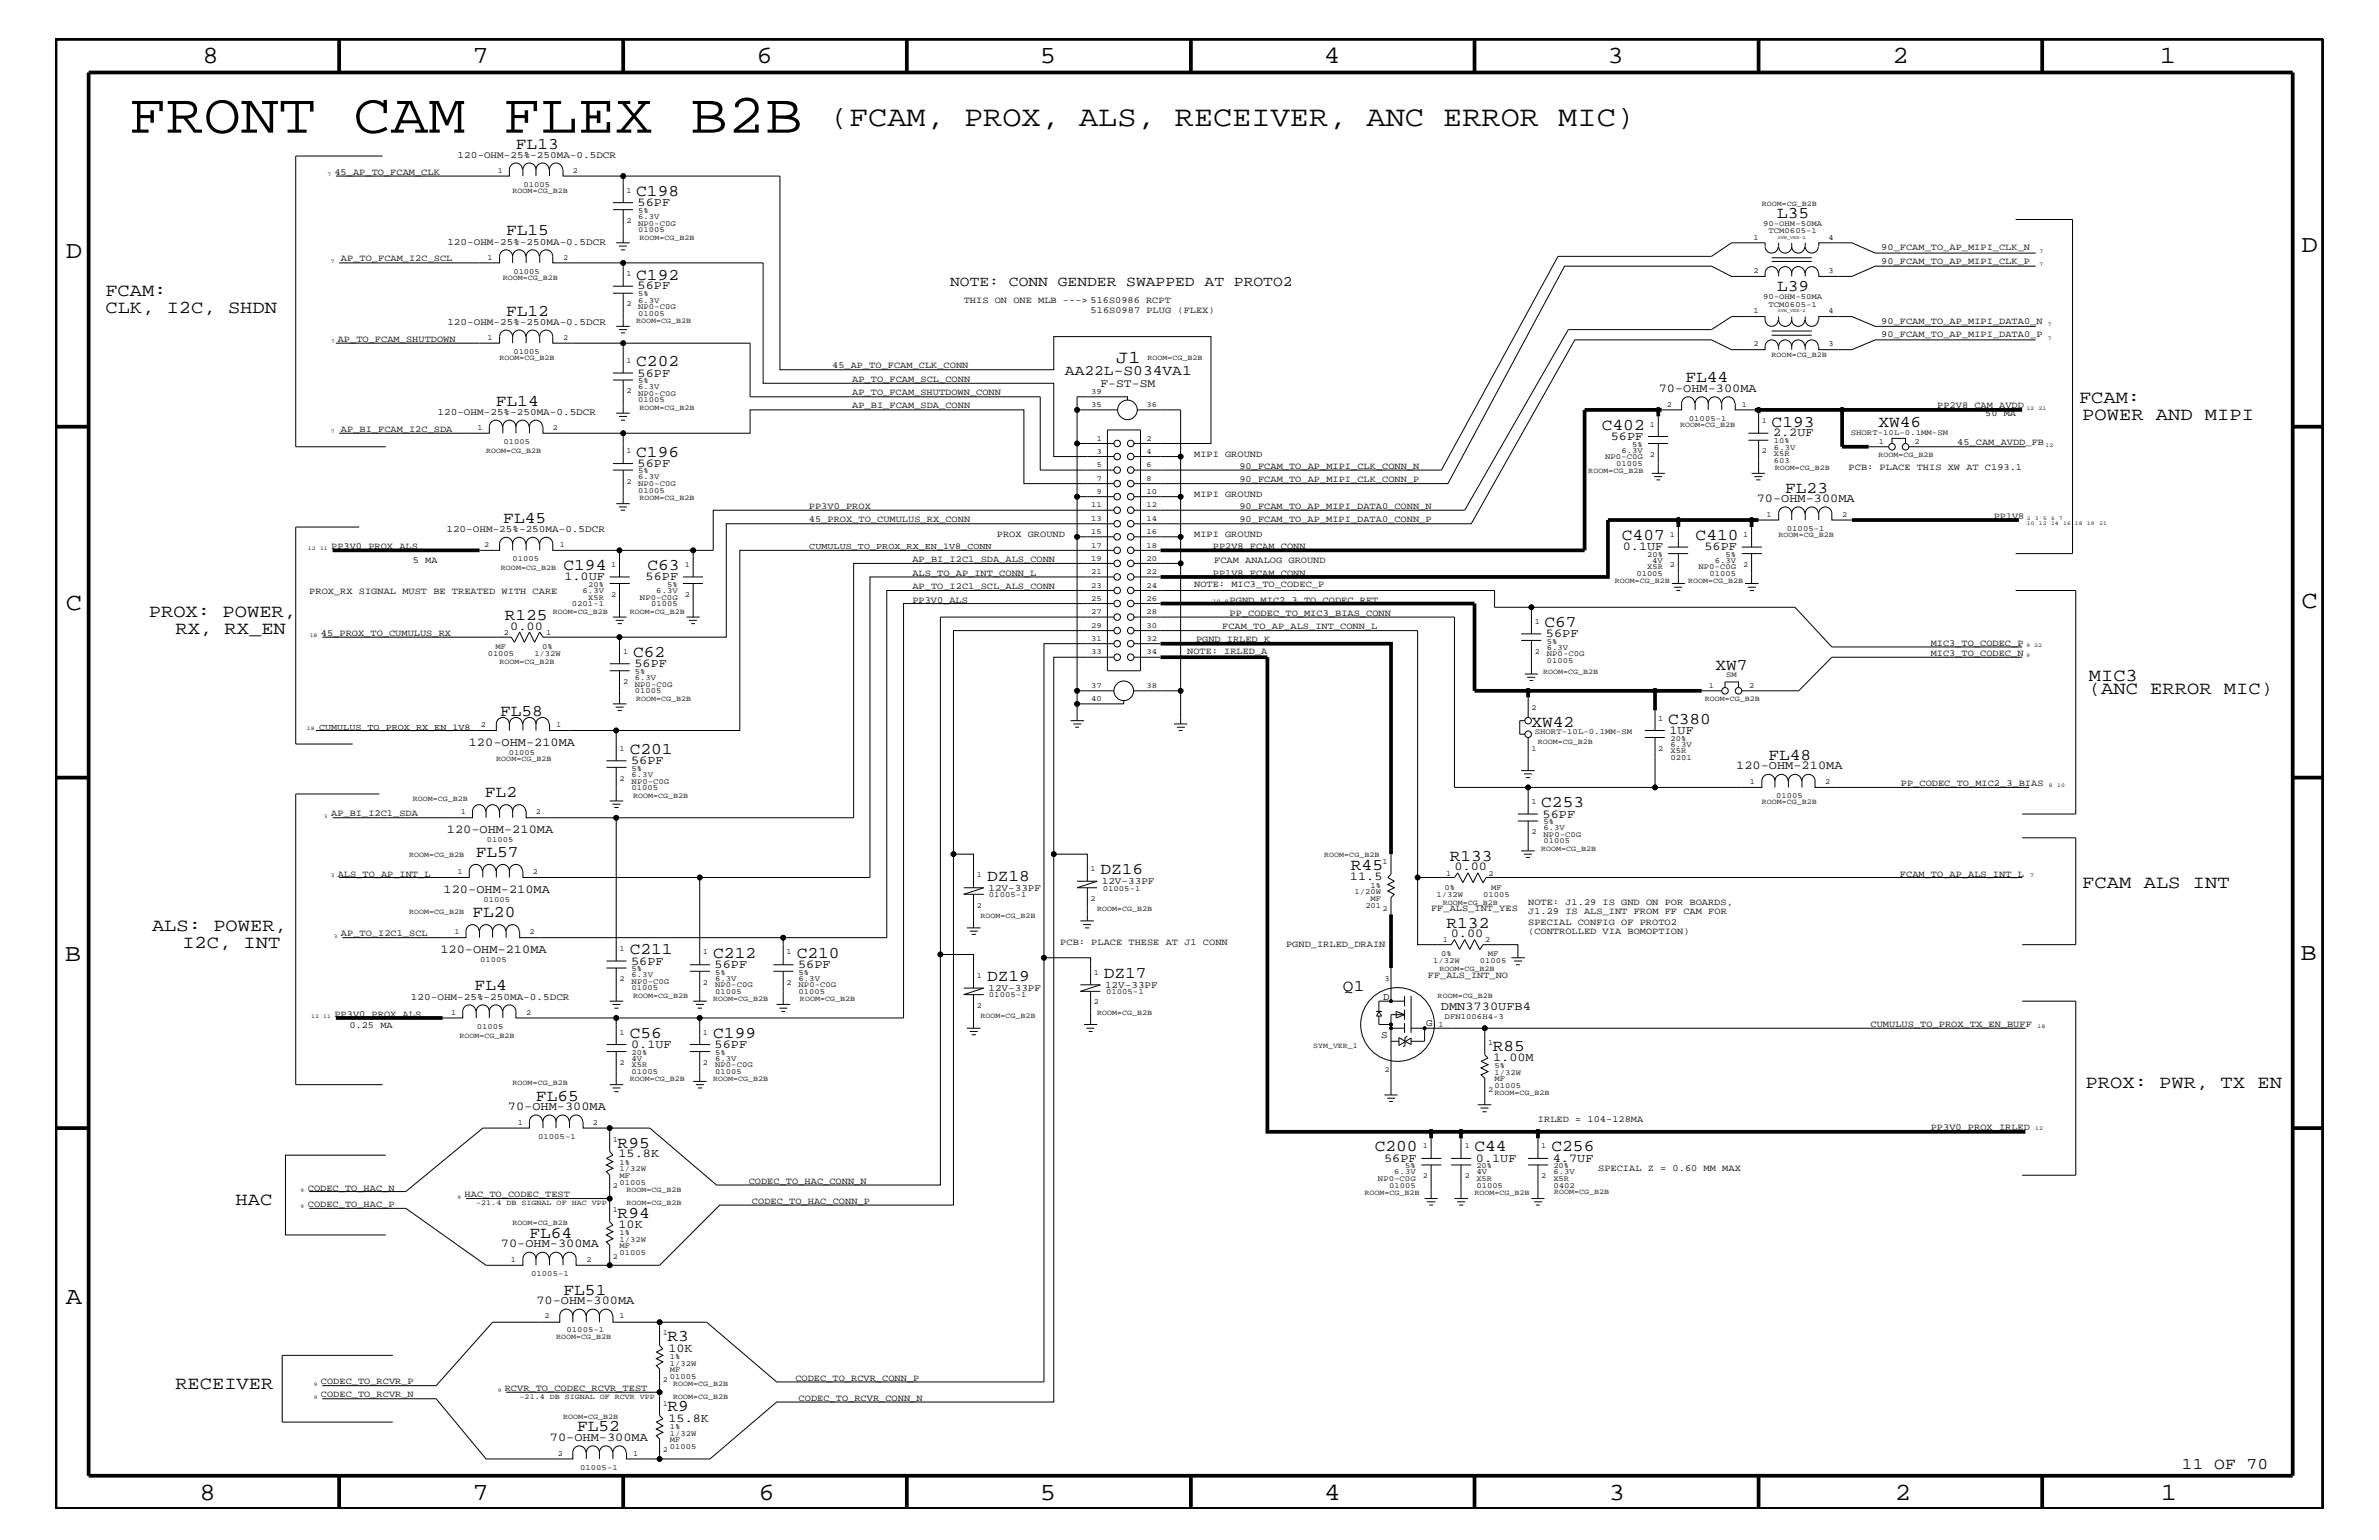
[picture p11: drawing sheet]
<svg xmlns="http://www.w3.org/2000/svg" width="432mm" height="279mm" viewBox="0 0 432 279" stroke-linecap="round" stroke-linejoin="round" font-family="sans-serif">
<defs><g id="words">
<text font-size="10.2" x="23.4" y="24.1">FRONT CAM FLEX B2B</text>
<text font-size="5.2" x="150.6" y="22.9">(FCAM, PROX, ALS, RECEIVER, ANC ERROR MIC)</text>
<g font-size="4.5">
<text x="36.7" y="11.5">8</text>
<text x="85.8" y="11.5">7</text>
<text x="137.3" y="11.5">6</text>
<text x="188.7" y="11.5">5</text>
<text x="240.3" y="11.5">4</text>
<text x="291.8" y="11.5">3</text>
<text x="343.5" y="11.5">2</text>
<text x="392" y="11.5">1</text>
<text x="11.9" y="46.8">D</text>
<text x="417.7" y="45.7">D</text>
<text x="11.9" y="110.6">C</text>
<text x="417.7" y="110.3">C</text>
<text x="11.8" y="174.3">B</text>
<text x="417.6" y="174.2">B</text>
<text x="11.9" y="236.7">A</text>
<text x="36.2" y="272.1">8</text>
<text x="85.8" y="272.1">7</text>
<text x="137.7" y="272.1">6</text>
<text x="188.7" y="272.1">5</text>
<text x="240.4" y="272.1">4</text>
<text x="292" y="272.1">3</text>
<text x="343.9" y="272.1">2</text>
<text x="392.2" y="272.1">1</text>
</g>
<g font-size="3.3">
<text x="19.1" y="53.8">FCAM:</text>
<text x="19.1" y="56.8">CLK, I2C, SHDN</text>
<text x="202.6" y="65.9">J1</text>
<text x="377.4" y="73.2">FCAM:</text>
<text x="378" y="76.2">POWER AND MIPI</text>
<text x="27" y="112">PROX: POWER,</text>
<text x="31.8" y="115">RX, RX_EN</text>
<text x="379.1" y="125.9">(ANC ERROR MIC)</text>
<text x="379.1" y="123.5">MIC3</text>
<text x="378" y="161.1">FCAM ALS INT</text>
<text x="27.6" y="168.9">ALS: POWER,</text>
<text x="33.1" y="172">I2C, INT</text>
<text x="378.5" y="197.4">PROX: PWR, TX EN</text>
<text x="42.8" y="218.6">HAC</text>
<text x="31.8" y="252">RECEIVER</text>
</g>
<g font-size="3">
<text x="93.6" y="27">FL13</text>
<text x="115.5" y="35.6">C198</text>
<text x="322.5" y="39.5">L35</text>
<text x="91.9" y="42.7">FL15</text>
<text x="115.5" y="50.7">C192</text>
<text x="322.5" y="52.8">L39</text>
<text x="91.9" y="57.3">FL12</text>
<text x="115.5" y="66.5">C202</text>
<text x="305.9" y="69.4">FL44</text>
<text x="90" y="73.7">FL14</text>
<text x="321.6" y="77.4">C193</text>
<text x="341" y="77.5">XW46</text>
<text x="115.5" y="82.8">C196</text>
<text x="290.7" y="78">C402</text>
<text x="324" y="89.4">FL23</text>
<text x="91.4" y="94.9">FL45</text>
<text x="294.4" y="98">C407</text>
<text x="307.8" y="98">C410</text>
<text x="102.3" y="103.5">C194</text>
<text x="117.5" y="103.5">C63</text>
<text x="91.6" y="112.6">R125</text>
<text x="280.3" y="113.7">C67</text>
<text x="114.9" y="119.2">C62</text>
<text x="311.4" y="121.5">XW7</text>
<text x="90.8" y="130">FL58</text>
<text x="278" y="131.9">XW42</text>
<text x="302.8" y="131.3">C380</text>
<text x="114.3" y="136.8">C201</text>
<text x="321" y="137.9">FL48</text>
<text x="88" y="144.6">FL2</text>
<text x="279.7" y="146.5">C253</text>
<text x="86.4" y="155.5">FL57</text>
<text x="179.2" y="159.9">DZ18</text>
<text x="199.7" y="158.6">DZ16</text>
<text x="245.2" y="157.9">R45</text>
<text x="263.1" y="156.2">R133</text>
<text x="85.8" y="166.4">FL20</text>
<text x="114.3" y="173.2">C211</text>
<text x="129.5" y="173.8">C212</text>
<text x="144.6" y="173.8">C210</text>
<text x="262.6" y="168.3">R132</text>
<text x="86.1" y="179.7">FL4</text>
<text x="179.2" y="178">DZ19</text>
<text x="200.3" y="177.4">DZ17</text>
<text x="243.8" y="179.9">Q1</text>
<text x="114.3" y="188.3">C56</text>
<text x="129.5" y="188.3">C199</text>
<text x="270.9" y="190.6">R85</text>
<text x="97.3" y="199.8">FL65</text>
<text x="112.1" y="208.2">R95</text>
<text x="249.5" y="208.9">C200</text>
<text x="267.6" y="208.9">C44</text>
<text x="281.6" y="208.9">C256</text>
<text x="112.1" y="220.9">R94</text>
<text x="96.1" y="224.6">FL64</text>
<text x="102.3" y="234.9">FL51</text>
<text x="121.2" y="243.4">R3</text>
<text x="121.2" y="256.1">R9</text>
<text x="104.7" y="259.7">FL52</text>
<text x="396" y="266.5">11 OF 70</text>
</g>
<g font-size="2.6">
<text x="172.5" y="51.9">NOTE: CONN GENDER SWAPPED AT PROTO2</text>
<text x="193.3" y="68.1">AA22L-S034VA1</text>
</g>
<g font-size="2.2">
<text x="115.7" y="37.4">56PF</text>
<text x="115.7" y="52.5">56PF</text>
<text x="115.7" y="68.4">56PF</text>
<text x="301.1" y="71.1">70-OHM-300MA</text>
<text x="292.4" y="79.9">56PF</text>
<text x="321.8" y="79.2">2.2UF</text>
<text x="115.7" y="84.7">56PF</text>
<text x="318.9" y="91.1">70-OHM-300MA</text>
<text x="294.6" y="99.9">0.1UF</text>
<text x="309.4" y="99.9">56PF</text>
<text x="102.4" y="105.3">1.0UF</text>
<text x="117.2" y="105.3">56PF</text>
<text x="92.6" y="114.2">0.00</text>
<text x="280.6" y="115.6">56PF</text>
<text x="115.1" y="121">56PF</text>
<text x="85.1" y="135.3">120-OHM-210MA</text>
<text x="303" y="133.2">1UF</text>
<text x="114.6" y="138.6">56PF</text>
<text x="315.1" y="139.6">120-OHM-210MA</text>
<text x="280" y="148.4">56PF</text>
<text x="81.1" y="151.1">120-OHM-210MA</text>
<text x="80.5" y="162">120-OHM-210MA</text>
<text x="245" y="159.7">11.5</text>
<text x="264" y="157.9">0.00</text>
<text x="79.9" y="172.9">120-OHM-210MA</text>
<text x="263.3" y="170">0.00</text>
<text x="114.6" y="175">56PF</text>
<text x="129.7" y="175.6">56PF</text>
<text x="144.9" y="175.6">56PF</text>
<text x="261.5" y="183.2">DMN3730UFB4</text>
<text x="114.6" y="190.2">0.1UF</text>
<text x="129.7" y="190.2">56PF</text>
<text x="271" y="192.5">1.00M</text>
<text x="92.2" y="201.5">70-OHM-300MA</text>
<text x="112.3" y="210">15.8K</text>
<text x="251.2" y="210.8">56PF</text>
<text x="267.9" y="210.8">0.1UF</text>
<text x="281.9" y="210.8">4.7UF</text>
<text x="90.9" y="226.3">70-OHM-300MA</text>
<text x="112.3" y="222.8">10K</text>
<text x="97.4" y="236.6">70-OHM-300MA</text>
<text x="121.3" y="245.2">10K</text>
<text x="121.3" y="257.9">15.8K</text>
<text x="99.8" y="261.4">70-OHM-300MA</text>
</g>
<text font-size="2.1" x="199.7" y="70.2">F-ST-SM</text>
<g font-size="1.9">
<text x="251" y="181.4">D</text>
<text x="250.7" y="188.3">S</text>
<text x="258.8" y="186.1">G</text>
</g>
<g font-size="1.8">
<text x="83.1" y="28.6">120-OHM-25%-250MA-0.5DCR</text>
<text x="81.2" y="44.4">120-OHM-25%-250MA-0.5DCR</text>
<text x="81.2" y="59">120-OHM-25%-250MA-0.5DCR</text>
<text x="79.4" y="75.4">120-OHM-25%-250MA-0.5DCR</text>
<text x="81" y="96.5">120-OHM-25%-250MA-0.5DCR</text>
<text x="179.4" y="161.7">12V-33PF</text>
<text x="200" y="160.5">12V-33PF</text>
<text x="179.4" y="179.9">12V-33PF</text>
<text x="200.6" y="179.3">12V-33PF</text>
<text x="74.6" y="181.4">120-OHM-25%-250MA-0.5DCR</text>
</g>
<g font-size="1.7">
<text x="60.7" y="31.7">45_AP_TO_FCAM_CLK</text>
<text x="61.9" y="47.4">AP_TO_FCAM_I2C_SCL</text>
<text x="341.5" y="47.9">90_FCAM_TO_AP_MIPI_CLK_P</text>
<text x="341.5" y="45.4">90_FCAM_TO_AP_MIPI_CLK_N</text>
<text x="174.9" y="55">THIS ON ONE MLB ---&gt; 516S0986 RCPT</text>
<text x="198" y="56.8">516S0987 PLUG (FLEX)</text>
<text x="341.5" y="58.7">90_FCAM_TO_AP_MIPI_DATA0_N</text>
<text x="61.3" y="62">AP_TO_FCAM_SHUTDOWN</text>
<text x="341.5" y="61.2">90_FCAM_TO_AP_MIPI_DATA0_P</text>
<text x="151" y="66.8">45_AP_TO_FCAM_CLK_CONN</text>
<text x="154.7" y="71.7">AP_TO_FCAM_SHUTDOWN_CONN</text>
<text x="154.7" y="69.3">AP_TO_FCAM_SCL_CONN</text>
<text x="154.7" y="74.1">AP_BI_FCAM_SDA_CONN</text>
<text x="351.6" y="74.1">PP2V8_CAM_AVDD</text>
<text x="360.3" y="75.6">50 MA</text>
<text x="61.9" y="78.3">AP_BI_FCAM_I2C_SDA</text>
<text x="216.7" y="82.8">MIPI GROUND</text>
<text x="355.3" y="80.8">45_CAM_AVDD_FB</text>
<text x="225" y="87.5">90_FCAM_TO_AP_MIPI_CLK_CONN_P</text>
<text x="225" y="85">90_FCAM_TO_AP_MIPI_CLK_CONN_N</text>
<text x="335.5" y="85.3">PCB: PLACE THIS XW AT C193.1</text>
<text x="146.8" y="94.8">45_PROX_TO_CUMULUS_RX_CONN</text>
<text x="146.8" y="92.3">PP3V0_PROX</text>
<text x="216.7" y="90.1">MIPI GROUND</text>
<text x="225" y="94.8">90_FCAM_TO_AP_MIPI_DATA0_CONN_P</text>
<text x="225" y="92.3">90_FCAM_TO_AP_MIPI_DATA0_CONN_N</text>
<text x="361.9" y="94.2">PP1V8</text>
<text x="60.1" y="99.6">PP3V0_PROX_ALS</text>
<text x="180.9" y="97.4">PROX GROUND</text>
<text x="216.7" y="97.4">MIPI GROUND</text>
<text x="220.1" y="99.6">PP2V8_FCAM_CONN</text>
<text x="56.1" y="107.7">PROX_RX SIGNAL MUST BE TREATED WITH CARE</text>
<text x="74.9" y="102.2">5 MA</text>
<text x="165.6" y="104.4">ALS_TO_AP_INT_CONN_L</text>
<text x="165.6" y="106.9">AP_TO_I2C1_SCL_ALS_CONN</text>
<text x="165.6" y="102.1">AP_BI_I2C1_SDA_ALS_CONN</text>
<text x="216.7" y="106.5">NOTE: MIC3_TO_CODEC_P</text>
<text x="220.1" y="104.4">PP1V8_FCAM_CONN</text>
<text x="220.4" y="102.2">FCAM ANALOG GROUND</text>
<text x="165.6" y="109.3">PP3V0_ALS</text>
<text x="223.2" y="111.7">PP_CODEC_TO_MIC3_BIAS_CONN</text>
<text x="223.2" y="109.3">PGND_MIC2_3_TO_CODEC_RET</text>
<text x="58.3" y="115.3">45_PROX_TO_CUMULUS_RX</text>
<text x="215.5" y="118.6">NOTE: IRLED_A</text>
<text x="217.1" y="116.5">PGND_IRLED_K</text>
<text x="221.8" y="114.2">FCAM_TO_AP_ALS_INT_CONN_L</text>
<text x="350.4" y="117.2">MIC3_TO_CODEC_P</text>
<text x="350.4" y="119">MIC3_TO_CODEC_N</text>
<text x="345" y="142.6">PP_CODEC_TO_MIC2_3_BIAS</text>
<text x="60.1" y="148.1">AP_BI_I2C1_SDA</text>
<text x="61.3" y="159">ALS_TO_AP_INT_L</text>
<text x="344.8" y="159">FCAM_TO_AP_ALS_INT_L</text>
<text x="259.8" y="165.3">FF_ALS_INT_YES</text>
<text x="277.4" y="167.8">SPECIAL CONFIG OF PROTO2</text>
<text x="277.4" y="165.9">J1.29 IS ALS_INT FROM FF CAM FOR</text>
<text x="277.4" y="164.1">NOTE: J1.29 IS GND ON POR BOARDS,</text>
<text x="61.9" y="169.9">AP_TO_I2C1_SCL</text>
<text x="192.4" y="171.4">PCB: PLACE THESE AT J1 CONN</text>
<text x="233.4" y="171.7">PGND_IRLED_DRAIN</text>
<text x="277.4" y="169.5">(CONTROLLED VIA BOMOPTION)</text>
<text x="259.2" y="177.4">FF_ALS_INT_NO</text>
<text x="60.7" y="184.4">PP3V0_PROX_ALS</text>
<text x="63.4" y="186.5">0.25 MA</text>
<text x="339.5" y="186.3">CUMULUS_TO_PROX_TX_EN_BUFF</text>
<text x="279.1" y="203.5">IRLED = 104-128MA</text>
<text x="350.4" y="205.1">PP3V0_PROX_IRLED</text>
<text x="135.9" y="214.7">CODEC_TO_HAC_CONN_N</text>
<text x="290.1" y="212.5">SPECIAL Z = 0.60 MM MAX</text>
<text x="55.9" y="219">CODEC_TO_HAC_P</text>
<text x="55.9" y="216">CODEC_TO_HAC_N</text>
<text x="84.3" y="217.2">HAC_TO_CODEC_TEST</text>
<text x="136.5" y="218.4">CODEC_TO_HAC_CONN_P</text>
<text x="58.3" y="251.1">CODEC_TO_RCVR_P</text>
<text x="144.4" y="250.6">CODEC_TO_RCVR_CONN_P</text>
<text x="58.3" y="253.5">CODEC_TO_RCVR_N</text>
<text x="91.6" y="252.3">RCVR_TO_CODEC_RCVR_TEST</text>
<text x="144.9" y="254.2">CODEC_TO_RCVR_CONN_N</text>
</g>
<g font-size="1.6">
<text x="146.9" y="99.6">CUMULUS_TO_PROX_RX_EN_1V8_CONN</text>
<text x="57.9" y="132.4">CUMULUS_TO_PROX_RX_EN_1V8</text>
</g>
<g font-size="1.4">
<text x="90.3" y="31.4">1</text>
<text x="93" y="35">ROOM=CG_B2B</text>
<text x="95" y="33.9">01005</text>
<text x="104" y="31.4">2</text>
<text x="113.7" y="35">1</text>
<text x="113.7" y="40.4">2</text>
<text x="115.8" y="40.9">NP0-C0G</text>
<text x="115.8" y="39.7">6.3V</text>
<text x="115.8" y="38.6">5%</text>
<text x="319.8" y="37.4">ROOM=CG_B2B</text>
<text x="320" y="40.9">90-OHM-50MA</text>
<text x="88.5" y="47.1">1</text>
<text x="102.2" y="47.1">2</text>
<text x="115.8" y="42.1">01005</text>
<text x="116.1" y="43.5">ROOM=CG_B2B</text>
<text x="318.3" y="43.5">1</text>
<text x="321" y="42.4">TCM0605-1</text>
<text x="331.9" y="43.5">4</text>
<text x="91.3" y="50.7">ROOM=CG_B2B</text>
<text x="93.2" y="49.6">01005</text>
<text x="113.7" y="50.2">1</text>
<text x="115.8" y="53.8">5%</text>
<text x="318.3" y="49.6">2</text>
<text x="331.9" y="49.6">3</text>
<text x="113.7" y="55.6">2</text>
<text x="115.5" y="58.6">ROOM=CG_B2B</text>
<text x="115.8" y="56.1">NP0-C0G</text>
<text x="115.8" y="54.9">6.3V</text>
<text x="115.8" y="57.3">01005</text>
<text x="318.3" y="56.8">1</text>
<text x="320" y="54.2">90-OHM-50MA</text>
<text x="321" y="55.7">TCM0605-1</text>
<text x="331.9" y="56.8">4</text>
<text x="88.5" y="61.7">1</text>
<text x="90.7" y="65.3">ROOM=CG_B2B</text>
<text x="93.2" y="64.2">01005</text>
<text x="102.2" y="61.7">2</text>
<text x="113.7" y="65.9">1</text>
<text x="208.3" y="65.3">ROOM=CG_B2B</text>
<text x="318.3" y="62.9">2</text>
<text x="321.6" y="64.7">ROOM=CG_B2B</text>
<text x="331.9" y="62.9">3</text>
<text x="113.7" y="71.3">2</text>
<text x="115.8" y="71.8">NP0-C0G</text>
<text x="115.8" y="69.5">5%</text>
<text x="115.8" y="70.6">6.3V</text>
<text x="198" y="71.5">39</text>
<text x="115.8" y="73">01005</text>
<text x="116.1" y="74.4">ROOM=CG_B2B</text>
<text x="198" y="73.9">35</text>
<text x="208.1" y="73.9">36</text>
<text x="299.5" y="77.4">1</text>
<text x="302.5" y="73.8">2</text>
<text x="305" y="77.4">ROOM=CG_B2B</text>
<text x="306.5" y="76.3">01005-1</text>
<text x="316.1" y="73.8">1</text>
<text x="319.8" y="76.8">1</text>
<text x="86.7" y="78">1</text>
<text x="88.2" y="82.2">ROOM=CG_B2B</text>
<text x="91.4" y="80.5">01005</text>
<text x="100.3" y="78">2</text>
<text x="113.7" y="82.2">1</text>
<text x="199.1" y="80">1</text>
<text x="199.1" y="82.4">3</text>
<text x="208.1" y="80">2</text>
<text x="208.1" y="82.4">4</text>
<text x="291.3" y="83.3">NP0-C0G</text>
<text x="294.3" y="82.2">6.3V</text>
<text x="296.2" y="81.1">5%</text>
<text x="299.5" y="82.8">2</text>
<text x="319.8" y="82.2">2</text>
<text x="322" y="82.7">X5R</text>
<text x="322" y="80.5">10%</text>
<text x="322" y="83.9">603</text>
<text x="322" y="81.6">6.3V</text>
<text x="335.9" y="78.9">SHORT-10L-0.1MM-SM</text>
<text x="341" y="82.8">ROOM=CG_B2B</text>
<text x="341" y="80.5">1</text>
<text x="347.5" y="80.5">2</text>
<text x="113.7" y="87.7">2</text>
<text x="115.8" y="88.2">NP0-C0G</text>
<text x="115.8" y="85.9">5%</text>
<text x="115.8" y="87">6.3V</text>
<text x="115.8" y="89.4">01005</text>
<text x="199.1" y="84.8">5</text>
<text x="199.1" y="87.2">7</text>
<text x="199.1" y="89.7">9</text>
<text x="208.1" y="84.8">6</text>
<text x="208.1" y="87.2">8</text>
<text x="208.1" y="89.7">10</text>
<text x="288.3" y="85.9">ROOM=CG_B2B</text>
<text x="293.4" y="84.5">01005</text>
<text x="322.2" y="85.3">ROOM=CG_B2B</text>
<text x="116.1" y="90.7">ROOM=CG_B2B</text>
<text x="198" y="92.1">11</text>
<text x="198" y="94.5">13</text>
<text x="208.1" y="92.1">12</text>
<text x="208.1" y="94.5">14</text>
<text x="320.6" y="93.8">1</text>
<text x="334.3" y="93.8">2</text>
<text x="87.9" y="99.3">2</text>
<text x="93" y="101.8">01005</text>
<text x="101.6" y="99.3">1</text>
<text x="198" y="96.9">15</text>
<text x="198" y="99.3">17</text>
<text x="198" y="101.8">19</text>
<text x="208.1" y="101.8">20</text>
<text x="208.1" y="96.9">16</text>
<text x="208.1" y="99.3">18</text>
<text x="299" y="101">20%</text>
<text x="303.1" y="97.4">1</text>
<text x="313.2" y="101">5%</text>
<text x="316.4" y="97.4">1</text>
<text x="322.8" y="97.4">ROOM=CG_B2B</text>
<text x="324.3" y="96.3">01005-1</text>
<text x="90.9" y="103.5">ROOM=CG_B2B</text>
<text x="105.7" y="107.6">6.3V</text>
<text x="106.8" y="106.5">20%</text>
<text x="110.9" y="102.9">1</text>
<text x="119.1" y="107.6">6.3V</text>
<text x="121.1" y="106.5">5%</text>
<text x="124.3" y="102.9">1</text>
<text x="198" y="104.2">21</text>
<text x="198" y="106.6">23</text>
<text x="208.1" y="104.2">22</text>
<text x="208.1" y="106.6">24</text>
<text x="293.1" y="105.9">ROOM=CG_B2B</text>
<text x="297" y="104.6">01005</text>
<text x="299" y="103.3">X5R</text>
<text x="299.9" y="102.1">4V</text>
<text x="303.1" y="102.9">2</text>
<text x="306.4" y="105.9">ROOM=CG_B2B</text>
<text x="308.3" y="103.3">NP0-C0G</text>
<text x="310.3" y="104.6">01005</text>
<text x="311.2" y="102.1">6.3V</text>
<text x="316.4" y="102.9">2</text>
<text x="100.3" y="111.4">ROOM=CG_B2B</text>
<text x="103.8" y="110">0201-1</text>
<text x="106.8" y="108.8">X5R</text>
<text x="110.9" y="108.3">2</text>
<text x="114.3" y="111.4">ROOM=CG_B2B</text>
<text x="116.2" y="108.8">NP0-C0G</text>
<text x="118.2" y="110">01005</text>
<text x="124.3" y="108.3">2</text>
<text x="198" y="109.1">25</text>
<text x="198" y="111.4">27</text>
<text x="198" y="113.9">29</text>
<text x="208.1" y="113.9">30</text>
<text x="208.1" y="109.1">26</text>
<text x="208.1" y="111.4">28</text>
<text x="278.6" y="113.1">1</text>
<text x="88.5" y="119">01005</text>
<text x="90" y="117.8">MF</text>
<text x="91.4" y="115.3">2</text>
<text x="97" y="119">1/32W</text>
<text x="98.4" y="117.8">0%</text>
<text x="99.1" y="115.3">1</text>
<text x="113.1" y="118.6">1</text>
<text x="198" y="116.4">31</text>
<text x="198" y="118.7">33</text>
<text x="208.1" y="116.4">32</text>
<text x="208.1" y="118.7">34</text>
<text x="278.6" y="118.6">2</text>
<text x="280.8" y="117.9">6.3V</text>
<text x="280.8" y="116.8">5%</text>
<text x="280.8" y="119.1">NP0-C0G</text>
<text x="90.7" y="120.4">ROOM=CG_B2B</text>
<text x="113.1" y="124.1">2</text>
<text x="115.2" y="124.6">NP0-C0G</text>
<text x="115.2" y="123.4">6.3V</text>
<text x="115.2" y="122.3">5%</text>
<text x="115.2" y="125.8">01005</text>
<text x="198" y="124.8">37</text>
<text x="208.1" y="124.8">38</text>
<text x="280.1" y="122.3">ROOM=CG_B2B</text>
<text x="280.8" y="120.3">01005</text>
<text x="310.2" y="124.9">1</text>
<text x="313.3" y="122.9">SM</text>
<text x="317.5" y="124.9">2</text>
<text x="87.3" y="131.9">2</text>
<text x="100.9" y="131.9">1</text>
<text x="115.5" y="127.1">ROOM=CG_B2B</text>
<text x="198" y="127.2">40</text>
<text x="278" y="128.9">2</text>
<text x="301" y="130.8">1</text>
<text x="309.5" y="127.1">ROOM=CG_B2B</text>
<text x="92.3" y="136.9">01005</text>
<text x="112.4" y="136.2">1</text>
<text x="278" y="136.2">1</text>
<text x="278.6" y="133.2">SHORT-10L-0.1MM-SM</text>
<text x="279.1" y="135">ROOM=CG_B2B</text>
<text x="301" y="136.2">2</text>
<text x="303.2" y="134.4">20%</text>
<text x="303.2" y="136.7">X5R</text>
<text x="303.2" y="135.5">6.3V</text>
<text x="303.2" y="137.9">0201</text>
<text x="90.1" y="138">ROOM=CG_B2B</text>
<text x="112.4" y="141.7">2</text>
<text x="114.6" y="140.9">6.3V</text>
<text x="114.6" y="139.8">5%</text>
<text x="114.6" y="142.2">NP0-C0G</text>
<text x="114.6" y="143.4">01005</text>
<text x="317.6" y="142.3">1</text>
<text x="331.3" y="142.3">2</text>
<text x="74.9" y="145.3">ROOM=CG_B2B</text>
<text x="83.7" y="147.7">1</text>
<text x="97.3" y="147.7">2</text>
<text x="114.9" y="144.7">ROOM=CG_B2B</text>
<text x="278" y="145.9">1</text>
<text x="280.2" y="149.5">5%</text>
<text x="319.8" y="145.9">ROOM=CG_B2B</text>
<text x="322.4" y="144.8">01005</text>
<text x="74.3" y="155.6">ROOM=CG_B2B</text>
<text x="88.3" y="152.7">01005</text>
<text x="240.4" y="155.6">ROOM=CG_B2B</text>
<text x="278" y="151.3">2</text>
<text x="279.7" y="154.4">ROOM=CG_B2B</text>
<text x="280.2" y="153">01005</text>
<text x="280.2" y="151.8">NP0-C0G</text>
<text x="280.2" y="150.7">6.3V</text>
<text x="83.1" y="158.6">1</text>
<text x="96.7" y="158.6">2</text>
<text x="177.3" y="159.2">1</text>
<text x="198" y="158">1</text>
<text x="200.2" y="161.6">01005-1</text>
<text x="248.8" y="161.1">1%</text>
<text x="251" y="156.8">1</text>
<text x="262.2" y="161.4">0%</text>
<text x="262.5" y="158.9">1</text>
<text x="270.2" y="158.9">2</text>
<text x="270.6" y="161.4">MF</text>
<text x="74.3" y="165.9">ROOM=CG_B2B</text>
<text x="87.8" y="163.6">01005</text>
<text x="177.3" y="164.7">2</text>
<text x="178" y="166.5">ROOM=CG_B2B</text>
<text x="179.5" y="162.8">01005-1</text>
<text x="198" y="163.5">2</text>
<text x="199.1" y="165.3">ROOM=CG_B2B</text>
<text x="245.9" y="162.2">1/20W</text>
<text x="247.8" y="164.7">201</text>
<text x="248.8" y="163.5">MF</text>
<text x="251" y="165.3">2</text>
<text x="260.7" y="162.7">1/32W</text>
<text x="261.9" y="164.1">ROOM=CG_B2B</text>
<text x="269.2" y="162.7">01005</text>
<text x="82.5" y="169.5">1</text>
<text x="96.1" y="169.5">2</text>
<text x="112.4" y="172.6">1</text>
<text x="127.6" y="173.2">1</text>
<text x="142.7" y="173.2">1</text>
<text x="261.6" y="173.5">0%</text>
<text x="261.9" y="171">1</text>
<text x="269.6" y="171">2</text>
<text x="270" y="173.5">MF</text>
<text x="87.2" y="174.5">01005</text>
<text x="112.4" y="178">2</text>
<text x="114.6" y="176.2">5%</text>
<text x="114.6" y="177.3">6.3V</text>
<text x="114.6" y="178.5">NP0-C0G</text>
<text x="114.6" y="179.7">01005</text>
<text x="127.6" y="178.7">2</text>
<text x="129.8" y="179.1">NP0-C0G</text>
<text x="129.8" y="176.8">5%</text>
<text x="129.8" y="177.9">6.3V</text>
<text x="142.7" y="178.7">2</text>
<text x="144.9" y="179.1">NP0-C0G</text>
<text x="144.9" y="176.8">5%</text>
<text x="144.9" y="177.9">6.3V</text>
<text x="177.3" y="177.4">1</text>
<text x="198.5" y="176.8">1</text>
<text x="251.3" y="177.9">3</text>
<text x="260.1" y="174.8">1/32W</text>
<text x="261.3" y="176.2">ROOM=CG_B2B</text>
<text x="268.6" y="174.8">01005</text>
<text x="81.9" y="184.1">1</text>
<text x="95.5" y="184.1">2</text>
<text x="114.9" y="181">ROOM=CG_B2B</text>
<text x="129.5" y="181.6">ROOM=CG_B2B</text>
<text x="129.8" y="180.4">01005</text>
<text x="144.9" y="180.4">01005</text>
<text x="145.2" y="181.6">ROOM=CG_B2B</text>
<text x="177.3" y="182.9">2</text>
<text x="178" y="184.7">ROOM=CG_B2B</text>
<text x="179.5" y="181">01005-1</text>
<text x="198.5" y="182.2">2</text>
<text x="199.1" y="184.1">ROOM=CG_B2B</text>
<text x="200.7" y="180.4">01005-1</text>
<text x="260.9" y="181">ROOM=CG_B2B</text>
<text x="262.2" y="184.9">DFN1006H4-3</text>
<text x="83.4" y="188.3">ROOM=CG_B2B</text>
<text x="86.6" y="186.6">01005</text>
<text x="112.4" y="187.7">1</text>
<text x="114.6" y="191.4">20%</text>
<text x="127.6" y="187.7">1</text>
<text x="129.8" y="191.4">5%</text>
<text x="238.3" y="190.2">SYM_VER_1</text>
<text x="261.1" y="186.3">1</text>
<text x="270.1" y="189.5">1</text>
<text x="93" y="196.8">ROOM=CG_B2B</text>
<text x="112.4" y="193.2">2</text>
<text x="114.3" y="196.2">ROOM=CG_B2B</text>
<text x="114.6" y="193.7">X5R</text>
<text x="114.6" y="192.5">4V</text>
<text x="114.6" y="194.8">01005</text>
<text x="127.6" y="193.2">2</text>
<text x="129.5" y="196.2">ROOM=CG_B2B</text>
<text x="129.8" y="193.7">NP0-C0G</text>
<text x="129.8" y="194.8">01005</text>
<text x="129.8" y="192.5">6.3V</text>
<text x="251.3" y="194.5">2</text>
<text x="271.3" y="196.2">MF</text>
<text x="271.3" y="193.7">5%</text>
<text x="271.3" y="197.4">01005</text>
<text x="271.3" y="195">1/32W</text>
<text x="270.1" y="198.1">2</text>
<text x="271.3" y="198.7">ROOM=CG_B2B</text>
<text x="94" y="204.1">1</text>
<text x="97.7" y="206.6">01005-1</text>
<text x="107.6" y="204.1">2</text>
<text x="111.3" y="207.1">1</text>
<text x="258.2" y="208.3">1</text>
<text x="265.9" y="208.3">1</text>
<text x="279.7" y="208.3">1</text>
<text x="111.3" y="215.6">2</text>
<text x="112.4" y="213.8">MF</text>
<text x="112.4" y="211.4">1%</text>
<text x="112.4" y="212.5">1/32W</text>
<text x="112.4" y="215">01005</text>
<text x="250.1" y="214.2">NP0-C0G</text>
<text x="252.1" y="215.5">01005</text>
<text x="253.1" y="213">6.3V</text>
<text x="255" y="211.9">5%</text>
<text x="258.2" y="213.8">2</text>
<text x="265.9" y="213.8">2</text>
<text x="268" y="215.5">01005</text>
<text x="268" y="214.2">X5R</text>
<text x="268" y="211.9">20%</text>
<text x="268" y="213">4V</text>
<text x="279.7" y="213.8">2</text>
<text x="281.9" y="211.9">20%</text>
<text x="281.9" y="214.2">X5R</text>
<text x="281.9" y="215.5">0402</text>
<text x="281.9" y="213">6.3V</text>
<text x="86.4" y="218.6">-21.4 DB SIGNAL OF HAC VPP</text>
<text x="111.3" y="219.8">1</text>
<text x="113.7" y="218.6">ROOM=CG_B2B</text>
<text x="113.7" y="216.2">ROOM=CG_B2B</text>
<text x="247.7" y="216.9">ROOM=CG_B2B</text>
<text x="267.6" y="216.9">ROOM=CG_B2B</text>
<text x="282.1" y="216.7">ROOM=CG_B2B</text>
<text x="93" y="222.3">ROOM=CG_B2B</text>
<text x="112.4" y="226.5">MF</text>
<text x="112.4" y="224.1">1%</text>
<text x="112.4" y="227.7">01005</text>
<text x="112.4" y="225.3">1/32W</text>
<text x="92.7" y="229">1</text>
<text x="96.4" y="231.5">01005-1</text>
<text x="106.4" y="229">2</text>
<text x="111.3" y="228.4">2</text>
<text x="98.8" y="239.2">2</text>
<text x="112.4" y="239.2">1</text>
<text x="100.9" y="242.9">ROOM=CG_B2B</text>
<text x="102.8" y="241.8">01005-1</text>
<text x="120.3" y="242.3">1</text>
<text x="120.3" y="250.7">2</text>
<text x="121.6" y="248.9">MF</text>
<text x="121.6" y="246.5">1%</text>
<text x="121.6" y="247.8">1/32W</text>
<text x="121.6" y="250.1">01005</text>
<text x="122.2" y="251.4">ROOM=CG_B2B</text>
<text x="94.3" y="253.8">-21.4 DB SIGNAL OF RCVR VPP</text>
<text x="102.2" y="257.4">ROOM=CG_B2B</text>
<text x="120.3" y="255">1</text>
<text x="122.2" y="253.8">ROOM=CG_B2B</text>
<text x="120.3" y="263.5">2</text>
<text x="121.6" y="259.3">1%</text>
<text x="121.6" y="261.6">MF</text>
<text x="121.6" y="260.5">1/32W</text>
<text x="121.6" y="262.9">01005</text>
<text x="101.3" y="264.1">2</text>
<text x="105.3" y="266.6">01005-1</text>
<text x="114.9" y="264.1">1</text>
</g>
<g font-size="1">
<text x="59.4" y="31.9">7</text>
<text x="60" y="47.7">7</text>
<text x="370.2" y="45.9">7</text>
<text x="370.2" y="48.3">7</text>
<text x="371.7" y="59.2">7</text>
<text x="60.1" y="62.3">7</text>
<text x="371.7" y="61.7">7</text>
<text x="367.8" y="74.4">12</text>
<text x="370" y="74.4">21</text>
<text x="60" y="78.6">7</text>
<text x="371.3" y="81.1">12</text>
<text x="367.9" y="95.3">10</text>
<text x="367.9" y="94.3">2</text>
<text x="369.3" y="94.3">3</text>
<text x="370.1" y="95.3">12</text>
<text x="370.8" y="94.3">5</text>
<text x="372.3" y="95.3">14</text>
<text x="372.3" y="94.3">6</text>
<text x="373.7" y="94.3">7</text>
<text x="374.5" y="95.3">16 18</text>
<text x="378.8" y="95.3">19</text>
<text x="381" y="95.3">21</text>
<text x="55.9" y="99.9">12</text>
<text x="58.1" y="99.9">11</text>
<text x="220.1" y="109.3">10</text>
<text x="222.3" y="109.3">8</text>
<text x="56.2" y="115.6">18</text>
<text x="367.8" y="117.4">9</text>
<text x="367.8" y="119.2">9</text>
<text x="369.2" y="117.4">22</text>
<text x="55.7" y="132.5">18</text>
<text x="371.9" y="142.9">8</text>
<text x="373.4" y="142.9">10</text>
<text x="58.8" y="148.4">3</text>
<text x="60" y="159.2">3</text>
<text x="368.5" y="159.2">7</text>
<text x="60.6" y="170.1">3</text>
<text x="56.5" y="184.7">12</text>
<text x="58.7" y="184.7">11</text>
<text x="369.8" y="186.5">18</text>
<text x="369.4" y="205.1">12</text>
<text x="54.5" y="219.2">9</text>
<text x="54.5" y="216.2">9</text>
<text x="83.1" y="217.5">9</text>
<text x="57" y="251.4">9</text>
<text x="57" y="253.8">9</text>
<text x="90.3" y="252.6">9</text>
</g>
<g font-size=".8">
<text x="322.7" y="43.4">SYM_VER-2</text>
<text x="322.7" y="56.7">SYM_VER-2</text>
</g>
</g></defs>
<g fill="none" stroke="#000" stroke-width=".18">
<path d="M69.4 28.3h-15.7v52.8h16.3M94.8 30.8a1.19 1.19 0 0 0-1.2-1.2 1.19 1.19 0 0 0-1.1 1.2v1.1h-31.5M97.3 30.8a1.19 1.19 0 0 0-1.2-1.2 1.19 1.19 0 0 0-1.2 1.2v1.1M97.3 30.8a1.19 1.19 0 0 1 1.2-1.2 1.19 1.19 0 0 1 1.2 1.2M97.3 30.8v1.1M102.1 30.8a1.19 1.19 0 0 0-1.2-1.2 1.19 1.19 0 0 0-1.2 1.2v1.1M102.2 30.8v1.1h10.9v4.9M111.3 38h3.6M111.3 36.8h3.6M113.1 31.9h28.5v35.2h49.7v-6h28.5v19.4h-14M113.1 38v6.1M365.8 39.8h10.4v60.6h-10.4"/>
<path d="M93 46.5a1.19 1.19 0 0 0-1.1-1.2 1.19 1.19 0 0 0-1.2 1.2v1.2h-29.1M93 46.5a1.19 1.19 0 0 1 1.2-1.2 1.19 1.19 0 0 1 1.2 1.2M93 46.5v1.2M97.9 46.5a1.19 1.19 0 0 0-1.2-1.2 1.19 1.19 0 0 0-1.2 1.2v1.2M98 47.7v-1.2a1.19 1.19 0 0 1 1.1-1.2 1.19 1.19 0 0 1 1.2 1.2v1.2h12.8v4.2M111.3 53.2h3.6M111.3 51.9h3.6M111.8 44.1h2.5M111.8 59.2h2.5M112.4 44.6h1.4M112.4 59.8h1.4M112.7 45.3h.8"/>
<path d="M113.1 47.7h25.4v21.8h52.8v13.3h10.9M113.1 53.2v6M320.4 44.7a1.19 1.19 0 0 0 1.2 1.2 1.19 1.19 0 0 0 1.1-1.2M320.4 44.6v-.5h-6.1l-3.7 2.4h-27.8l-21.2 38.8h-55.8M321.6 47.4h7.2M321.6 46.8h7.2M322.7 49.6a1.19 1.19 0 0 0-1.1-1.2 1.19 1.19 0 0 0-1.2 1.2v.6h-6.1l-3.7-1.9h-26.6l-21.2 39.4h-57M322.7 58a1.19 1.19 0 0 1-1.1 1.2 1.19 1.19 0 0 1-1.2-1.2v-.6h-6.1l-3.7 2.4h-26l-18.7 32.8h-60.1M322.8 44.7a1.19 1.19 0 0 0 1.2 1.2 1.19 1.19 0 0 0 1.2-1.2 1.19 1.19 0 0 0 1.2 1.2 1.19 1.19 0 0 0 1.2-1.2M322.8 57.4a1.28 1.28 0 0 0 .4 1.5 1.28 1.28 0 0 0 1.5 .1l.4-.6 .1-.4M322.8 44.1v.5M325.2 49.6a1.19 1.19 0 0 0-1.2-1.2 1.19 1.19 0 0 0-1.2 1.2v.6"/>
<path d="M325.2 49.6a1.19 1.19 0 0 1 1.2-1.2 1.19 1.19 0 0 1 1.2 1.2M325.2 58a1.19 1.19 0 0 0 1.2 1.2 1.19 1.19 0 0 0 1.2-1.2M325.2 44.1v.5M325.2 49.6v.6M325.2 57.4v.6M327.7 44.7a1.19 1.19 0 0 0 1.1 1.2 1.19 1.19 0 0 0 1.2-1.2M327.7 57.4a1.28 1.28 0 0 0 .3 1.5 1.28 1.28 0 0 0 1.5 .1l.5-.6v-.4M327.7 44.1v.5M330 49.6a1.19 1.19 0 0 0-1.2-1.2 1.19 1.19 0 0 0-1.1 1.2v.6M330.1 44.6v-.5h6l4.3 1.8h29.1M330.1 58v-.6h6l4.3 1.8h29.1M369.5 48.3h-29.1l-4.3 1.9h-6v-.6"/>
<path d="M91.2 77.4a1.19 1.19 0 0 0-1.2-1.2 1.19 1.19 0 0 0-1.2 1.2v1.2h-27.2M93 61.1a1.19 1.19 0 0 0-1.1-1.2 1.19 1.19 0 0 0-1.2 1.2v1.2h-29.7M93 61.1a1.19 1.19 0 0 1 1.2-1.2 1.19 1.19 0 0 1 1.2 1.2M93 61.1v1.2M93.6 77.4a1.19 1.19 0 0 0-1.1-1.2 1.19 1.19 0 0 0-1.2 1.2v1.2M93.6 77.4a1.19 1.19 0 0 1 1.2-1.2 1.19 1.19 0 0 1 1.2 1.2M93.6 77.4v1.2M97.9 61.1a1.19 1.19 0 0 0-1.2-1.2 1.19 1.19 0 0 0-1.2 1.2v1.2M98 62.3v-1.2a1.19 1.19 0 0 1 1.1-1.2 1.19 1.19 0 0 1 1.2 1.2v1.2h12.8v5.4M98.5 77.4a1.19 1.19 0 0 0-1.2-1.2 1.19 1.19 0 0 0-1.2 1.2v1.2M98.6 77.4v1.2h14.5v5.5M111.3 68.9h3.6"/>
<path d="M111.3 67.7h3.6M111.8 75h2.5M112.4 75.6h1.4M112.7 60.4h.8M112.7 76.2h.8M113.1 78.6h23v-4.2h49.7v13.3h16.4M113.1 62.3h23v9.7h52.7v13.3h13.4M113.1 68.9v6.1M195.5 74.4v6.1h6.7M201 78h6v43.7h-6zM204.6 72.6v-.6h-9.1v2.4h7.3M206.4 74.4h7.9v8.4h-8.5"/>
<path d="M299.1 79.2h3.7M301 75.6v3.6M307.6 73.2a1.19 1.19 0 0 0-1.2-1.2 1.19 1.19 0 0 0-1.2 1.2v1.2h-3.6M310 73.2a1.19 1.19 0 0 1 1.2-1.2 1.19 1.19 0 0 1 1.2 1.2M310 73.2a1.19 1.19 0 0 0-1.1-1.2 1.19 1.19 0 0 0-1.2 1.2v1.2M310 73.2v1.2M314.9 73.2a1.19 1.19 0 0 0-1.2-1.2 1.19 1.19 0 0 0-1.2 1.2v1.2M315 73.2v1.2h3.5M317.3 79.9h3.7M317.3 78.6h3.7M319.2 75v3.6M319.2 79.9v6"/>
<path d="M321.6 60.8h7.2M321.6 60.1h7.2M322.7 62.9a1.19 1.19 0 0 0-1.1-1.2 1.19 1.19 0 0 0-1.2 1.2v.5h-6.1l-3.7-1.7h-24.8l-18.8 33.3h-61.2M325.2 62.9a1.19 1.19 0 0 0-1.2-1.2 1.19 1.19 0 0 0-1.2 1.2v.5M325.2 62.9a1.19 1.19 0 0 1 1.2-1.2 1.19 1.19 0 0 1 1.2 1.2M325.2 62.9v.5M330 62.9a1.19 1.19 0 0 0-1.2-1.2 1.19 1.19 0 0 0-1.1 1.2v.5M369.5 61.7h-29.1l-4.3 1.7h-6v-.5M65.2 95.6h-11.5v39.4h10.3M93 98.7a1.19 1.19 0 0 1 1.2-1.2 1.19 1.19 0 0 1 1.2 1.2M93 98.7a1.19 1.19 0 0 0-1.1-1.2 1.19 1.19 0 0 0-1.2 1.2v1.2h-3.7M93 98.7v1.2"/>
<path d="M97.9 98.7a1.19 1.19 0 0 0-1.2-1.2 1.19 1.19 0 0 0-1.2 1.2v1.2M111.3 85.3h3.6M111.3 84.1h3.6M111.8 91.4h2.5M112.4 92h1.4M112.4 99.9v4.8M112.7 92.6h.8M113.1 85.3v6.1M125.8 99.9v4.8M195.5 80.5v9.6h6.7M195.5 97.4v27.9h6.7M195.5 97.4h6.7"/>
<path d="M195.5 90.1v7.3M202.2 92.6h-72.7v7.3h-29.2v-1.2a1.19 1.19 0 0 0-1.2-1.2 1.19 1.19 0 0 0-1.1 1.2v1.2M202.2 95h-70.4v20.6h-19.4M202.2 99.9h-67.9v32.6h-22.5M205.8 99.9h4.9M214.3 82.8v7.3h-8.5M214.3 90.1v7.3h-8.5M214.3 97.4v4.8h-8.5M299.1 80.5h3.7M299.8 85.9h2.4M300.2 86.5h1.5M300.7 87.1h.6"/>
<path d="M301 80.5v5.4M302.8 99.3h3.6M304.6 95.6v3.7M316.1 99.3h3.7M317.9 95.6v3.7M317.9 85.9h2.5M318.4 86.5h1.5M318.8 87.1h.7M325.2 93.2a1.19 1.19 0 0 0-1.2-1.2 1.19 1.19 0 0 0-1.2 1.2v1.1h-3.6M325.2 93.2a1.19 1.19 0 0 1 1.2-1.2 1.19 1.19 0 0 1 1.2 1.2M325.2 93.2v1.1M330 93.2a1.19 1.19 0 0 0-1.2-1.2 1.19 1.19 0 0 0-1.1 1.2v1.1"/>
<path d="M330.1 94.3v-1.1a1.19 1.19 0 0 1 1.2-1.2 1.19 1.19 0 0 1 1.2 1.2v1.1h3.6M339.2 81.1h3.6M343.4 80.5v-1h2.5v1M346.5 81.1h21.1M58.5 115.6h34.3l.6 .9 .9-1.8 .9 1.8 .9-1.8 .9 1.8 1-1.8 .6 .9h13.8v4.8M110.7 104.7h3.6M110.7 105.9h3.6M111.3 112h2.4M111.8 112.6h1.4M112.1 113.1h.8M112.4 105.9v6.1M124 104.7h3.6"/>
<path d="M124 105.9h3.6M124.6 112h2.4M125.1 112.6h1.4M125.5 113.1h.7M125.8 105.9v6.1M202.2 102.2h-47.3v46.2h-59.4v-1.3M202.2 107.1h-41.2v63h-66.7v-1.2M202.2 109.5h-38.2v75.2h-37M202.2 104.7h-44.3v54.5h-30.9v15.8M202.2 119.2h-10.9v35.8h6.1v4.9M202.2 116.8h-12.7v57h8.5v4.9M202.2 114.4h-29.1v40.6h3.6v6.1"/>
<path d="M202.2 112h-31.5v61.2M205.8 114.4h51.5v44.8M205.8 119.2h4.9M205.8 116.8h4.9M205.8 112h58.2v30.9h13.4M205.8 107.1h65.5v3.1h54.5l6.7 7.2h34.5M205.8 109.5h4.9M205.8 104.7h4.9M214.3 102.2v23.1h-8.5M276.1 116.2h3.6M276.1 115h3.6M278 110.2v4.8"/>
<path d="M278 116.2v6.1M302.8 100.4h3.6M303.4 105.9h2.4M303.9 106.5h1.4M304.3 107.1h.7M304.6 100.4v5.5M316.1 100.4h3.7M316.7 105.9h2.5M317.2 106.5h1.5M317.6 107.1h.7M317.9 100.4v5.5M365.8 107.1h11v40.6h-9.8"/>
<path d="M367 119.2h-34.5l-6 6.1h-10.4M92.5 131.3a1.19 1.19 0 0 1 1.1-1.1 1.19 1.19 0 0 1 1.2 1.1M92.5 131.3a1.19 1.19 0 0 0-1.2-1.1 1.19 1.19 0 0 0-1.2 1.1v1.2h-32.8M92.5 131.3v1.2M97.3 131.3a1.19 1.19 0 0 0-1.2-1.1 1.19 1.19 0 0 0-1.2 1.1v1.2M97.3 131.3a1.19 1.19 0 0 1 1.2-1.1 1.19 1.19 0 0 1 1.2 1.1M97.3 131.3v1.2M99.7 131.3v1.2h12.1v5.5M110.1 139.2h3.6M110.1 138h3.6M110.7 121.7h3.6M110.7 120.4h3.6"/>
<path d="M111.3 127.7h2.4M111.8 128.3h1.4M111.8 139.2v6.1M112.1 128.9h.8M112.4 121.7v6M194.3 130.8h2.5M194.8 131.3h1.5M195.2 131.9h.6M195.5 125.3v2.4h8.5v-.6M195.5 127.7v3.1M213.1 131.3h2.4M213.6 131.9h1.5"/>
<path d="M214 132.5h.6M214.3 125.3v6M276.1 139.8h2.5M276.8 130.8h-1v2.4h1M276.8 122.3h2.3M277.2 122.9h1.4M277.4 126.5v3.7M277.4 133.8v6M277.6 123.5h.7M298.5 132.5h3.7M298.5 133.8h3.7M300.4 133.8v9.1h19.4v-1.2a1.19 1.19 0 0 1 1.2-1.2 1.19 1.19 0 0 1 1.2 1.2"/>
<path d="M300.4 128.9v3.6M308.9 125.3h3.6M313.1 124.7v-1h2.5v1M68.8 144h-15.1v52.8h15.7M85.8 147.1v1.3h-25.4M85.8 147.2a1.19 1.19 0 0 1 1.2-1.2 1.19 1.19 0 0 1 1.1 1.2M87.5 158a1.19 1.19 0 0 0-1.1-1.2 1.19 1.19 0 0 0-1.2 1.2v1.2h-23.6M88.2 147.2a1.19 1.19 0 0 1 1.2-1.2 1.19 1.19 0 0 1 1.2 1.2M88.2 147.1v1.3M90 158a1.19 1.19 0 0 0-1.2-1.2 1.19 1.19 0 0 0-1.2 1.2v1.2M90.7 147.2a1.19 1.19 0 0 1 1.2-1.2 1.19 1.19 0 0 1 1.1 1.2 1.19 1.19 0 0 1 1.2-1.2 1.19 1.19 0 0 1 1.2 1.2M90.7 147.1v1.3"/>
<path d="M92.5 158a1.19 1.19 0 0 0-1.2-1.2 1.19 1.19 0 0 0-1.2 1.2v1.2M92.5 158a1.19 1.19 0 0 1 1.1-1.2 1.19 1.19 0 0 1 1.2 1.2M92.5 158v1.2M93 147.1v1.3M94.9 158v1.2h32.1M110.7 145.3h2.4M111.2 145.9h1.4M111.5 146.5h.8M111.8 148.4v26M173.1 155v63.6h-42.5l-10.9 11h-15.1v-1.2a1.19 1.19 0 0 0-1.2-1.2 1.19 1.19 0 0 0-1.2 1.2v1.2M191.3 155v99.4h-50.3l-12.1 10.3h-9.2M195.5 159.9h3.6l-3.6 1.2h3.6"/>
<path d="M252.5 155v3.6l-.6 .6 1.2 .7-1.2 .6 1.2 .6-1.2 .6 1.2 .5-.6 .6v3.1M275.5 149h3.6M275.5 147.7h3.6M276.1 154.4h2.5M276.6 155h1.4M276.6 140.4h1.4M276.9 155.6h.8M276.9 141.1h.8M277.4 149v5.4M300.4 142.9h-23v4.8M322.2 141.7a1.19 1.19 0 0 1 1.1-1.2 1.19 1.19 0 0 1 1.2 1.2M322.2 141.7v1.2"/>
<path d="M327 141.7a1.19 1.19 0 0 0-1.2-1.2 1.19 1.19 0 0 0-1.2 1.2v1.2M327.1 142.9v-1.2a1.19 1.19 0 0 1 1.2-1.2 1.19 1.19 0 0 1 1.1 1.2v1.2h38.9M367 159.2h-97.3l-.5 1M367 152h9.8v19.4h-9.8M87 168.9a1.19 1.19 0 0 0-1.2-1.1 1.19 1.19 0 0 0-1.2 1.1v1.2h-22.5M89.4 168.9a1.19 1.19 0 0 0-1.2-1.1 1.19 1.19 0 0 0-1.2 1.1v1.2M89.4 168.9a1.19 1.19 0 0 1 1.2-1.1 1.19 1.19 0 0 1 1.2 1.1M89.4 168.9v1.2M94.2 168.9a1.19 1.19 0 0 0-1.2-1.1 1.19 1.19 0 0 0-1.1 1.1v1.2M110.1 175.6h3.6M110.1 174.4h3.6M111.8 175.6v6"/>
<path d="M125.2 176.2h3.7M125.2 175h3.7M127 176.2v5.4M140.4 176.2h3.6M140.4 175h3.6M142.2 170.1v4.9M142.2 176.2v6M174.9 161.1h3.7l-3.7 1.1h3.7M174.9 179.3h3.7l-3.7 1.2h3.7M175.5 168.3h2.5M176 168.9h1.5M176.4 169.5h.7"/>
<path d="M176.7 179.3v-6.1h-6v41.8h-40.7l-12.1-10.3h-7.2M176.7 162.2v6.1M189.5 173.8v76.9h-48.5l-12.7-10.8h-17v-1.3M196.1 167.1h2.4M196.1 178.7h3.6l-3.6 1.2h3.6M196.6 167.8h1.4M196.9 168.3h.8M197.4 161.1v6M198 179.9v6M252.5 175.6v6M268.6 172.3l.6-.9h6.3v2.4M269.2 160.1l-1-1.7-.8 1.7-1-1.7-.9 1.7-.9-1.7-.6 .8h-6.7v12.2h6.1l.6-.9 .9 1.7 1-1.7 .9 1.7 .8-1.7 1 1.7"/>
<path d="M274.3 173.8h2.5M274.8 174.4h1.5M275.2 175h.6M86.4 183.5a1.19 1.19 0 0 0-1.2-1.2 1.19 1.19 0 0 0-1.2 1.2v1.2h-3.7M88.8 183.5a1.19 1.19 0 0 0-1.2-1.2 1.19 1.19 0 0 0-1.2 1.2v1.2M88.8 183.5a1.19 1.19 0 0 1 1.2-1.2 1.19 1.19 0 0 1 1.2 1.2M88.8 183.5v1.2M91.3 184.7v-1.2a1.19 1.19 0 0 1 1.2-1.2 1.19 1.19 0 0 1 1.1 1.2v1.2h18.2M110.1 190.8h3.6M110.1 189.5h3.6M110.7 181.6h2.4M110.7 196.8h2.4"/>
<path d="M111.2 182.2h1.4M111.2 197.4h1.4M111.5 182.9h.8M111.5 198.1h.8M111.8 190.8v6M125.2 190.8h3.7M125.2 189.5h3.7M125.8 181.6h2.5M125.8 196.2h2.5M126.3 182.2h1.5M126.3 196.8h1.5M126.7 182.9h.7"/>
<path d="M126.7 197.4h.7M127 184.7h-15.2v4.8M127 184.7v4.8M127 190.8v5.4M141 182.2h2.4M141.5 182.9h1.4M141.8 183.5h.7M175.5 186.5h2.5M176 187.1h1.5M176.4 187.7h.7M176.7 180.5v6M196.8 185.9h2.3"/>
<path d="M197.2 186.5h1.4M197.6 187.1h.7M249.8 183.5h1.1M250.3 184.3v1.6h2.2M251.3 198.7h2.4M251.8 199.2h1.4M252.1 199.8h.7M252.5 186.5h2.4M252.5 188.9h1.4M253.4 183.5l1.5 .6-1.5 .6zM253.9 188.2l2.2 1.3v-1.2l-2.2 1.4zM254.9 181.6h-4.6v1.9l.5 .8h-.9l.4-.8"/>
<path d="M254.9 184.1h-2.4v14.6M254.9 180.7v1.9M254.9 183.2v1.8M254.9 185.6v1.8M255.4 188l-.4 .2v1.5l-.3 .2M256.1 186.5h13.4M256.1 180.7v6.7M258.6 186.5v2.4h-2.5M367 181.6h9.8v31.6h-9.8M367.6 186.5h-98.1v4.9l.6 .6-1.3 .6 1.3 .6-1.3 .5 1.3 .7-1.3 .6 .7 .6v4.8M56.1 219.2h17.6l14.5 10.4h6.7v-1.2a1.19 1.19 0 0 1 1.2-1.2 1.19 1.19 0 0 1 1.2 1.2M70 209.6h-18.2v14.5h18.2"/>
<path d="M84.6 217.5h26.1v4.2l.6 .6-1.2 .6 1.2 .6-1.2 .6 1.2 .6-1.2 .6 .6 .6v3.7M98.5 203.5a1.19 1.19 0 0 0-1.2-1.2 1.19 1.19 0 0 0-1.2 1.2v1.2h-8.5l-13.9 11.5h-17.6M100.9 203.5a1.19 1.19 0 0 0-1.2-1.2 1.19 1.19 0 0 0-1.1 1.2v1.2M100.9 203.5a1.19 1.19 0 0 1 1.2-1.2 1.19 1.19 0 0 1 1.2 1.2M100.9 203.5v1.2M105.7 203.5a1.19 1.19 0 0 0-1.1-1.2 1.19 1.19 0 0 0-1.2 1.2v1.2M105.8 203.5v1.2h4.9v4.2l.6 .7-1.2 .6 1.2 .6-1.2 .6 1.2 .5-1.2 .6 .6 .7v4.3M258 211.4h3.6M258 210.2h3.6M258.6 217.5h2.3M259 218h1.5M259.4 218.6h.7"/>
<path d="M259.8 206.5v3.7M259.8 211.4v6.1M263.4 211.4h3.6M263.4 210.2h3.6M264 217.5h2.4M264.5 218h1.4M264.8 218.6h.8M265.2 206.5v3.7M265.2 211.4v6.1M268.2 200.4h2.5M268.7 201h1.5M269.1 201.7h.7"/>
<path d="M277.4 211.4h3.6M277.4 210.2h3.6M278 217.5h2.3M278.5 218h1.4M278.8 218.6h.7M279.1 206.5v3.7M279.1 211.4v6.1M97.3 228.4a1.19 1.19 0 0 1 1.2-1.2 1.19 1.19 0 0 1 1.2 1.2M97.3 228.4v1.2M101.6 238.7a1.19 1.19 0 0 1 1.2-1.2 1.19 1.19 0 0 1 1.2 1.2 1.19 1.19 0 0 1 1.2-1.2 1.19 1.19 0 0 1 1.1 1.2M101.6 238.6v1.3h-12.2l-10.2 11.5h-20.7M102.1 228.4a1.19 1.19 0 0 0-1.2-1.2 1.19 1.19 0 0 0-1.2 1.2v1.2"/>
<path d="M104 238.6v1.3M106.4 238.7a1.19 1.19 0 0 1 1.2-1.2 1.19 1.19 0 0 1 1.2 1.2 1.19 1.19 0 0 1 1.2-1.2 1.19 1.19 0 0 1 1.2 1.2M106.4 238.6v1.3M108.8 238.6v1.3M119.7 239.9v4.2l.6 .6-1.2 .6 1.2 .6-1.2 .6 1.2 .6-1.2 .7 .6 .6v4.2h-27.8M58.5 253.8h20.7l9 10.9h15.8v-1.2a1.19 1.19 0 0 1 1.2-1.2 1.19 1.19 0 0 1 1.1 1.2M71.3 245.9h-20.1v12.1h20.1M119.7 252.6v4.2l.6 .6-1.2 .6 1.2 .7-1.2 .6 1.2 .6-1.2 .6 .6 .6v3.6h-6v-1.2M108.8 263.5a1.19 1.19 0 0 1 1.2-1.2 1.19 1.19 0 0 1 1.2 1.2M108.8 263.5a1.19 1.19 0 0 0-1.2-1.2 1.19 1.19 0 0 0-1.2 1.2v1.2M108.8 263.5v1.2M113.6 263.5a1.19 1.19 0 0 0-1.2-1.2 1.19 1.19 0 0 0-1.1 1.2v1.2"/>
<circle cx="113.1" cy="31.9" r=".42"/>
<circle cx="113.1" cy="47.7" r=".42"/>
<circle cx="113.1" cy="62.3" r=".42"/>
<circle cx="113.1" cy="78.6" r=".42"/>
<circle cx="195.5" cy="74.4" r=".42"/>
<circle cx="204.6" cy="74.4" r="1.78"/>
<circle cx="301" cy="74.4" r=".42"/>
<circle cx="319.2" cy="74.4" r=".42"/>
<circle cx="334.3" cy="74.4" r=".42"/>
<circle cx="112.4" cy="99.9" r=".42"/>
<circle cx="125.8" cy="99.9" r=".42"/>
<circle cx="195.5" cy="80.5" r=".42"/>
<circle cx="195.5" cy="97.4" r=".42"/>
<circle cx="195.5" cy="90.1" r=".42"/>
<circle cx="202.8" cy="95" r=".59"/>
<circle cx="202.8" cy="85.3" r=".59"/>
<circle cx="202.8" cy="87.7" r=".59"/>
<circle cx="202.8" cy="99.9" r=".59"/>
<circle cx="202.8" cy="90.1" r=".59"/>
<circle cx="202.8" cy="80.5" r=".59"/>
<circle cx="202.8" cy="97.4" r=".59"/>
<circle cx="202.8" cy="92.6" r=".59"/>
<circle cx="202.8" cy="82.8" r=".59"/>
<circle cx="205.2" cy="85.3" r=".59"/>
<circle cx="205.2" cy="87.7" r=".59"/>
<circle cx="205.2" cy="95" r=".59"/>
<circle cx="205.2" cy="90.1" r=".59"/>
<circle cx="205.2" cy="99.9" r=".59"/>
<circle cx="205.2" cy="80.5" r=".59"/>
<circle cx="205.2" cy="97.4" r=".59"/>
<circle cx="205.2" cy="82.8" r=".59"/>
<circle cx="205.2" cy="92.6" r=".59"/>
<circle cx="214.3" cy="97.4" r=".42"/>
<circle cx="214.3" cy="90.1" r=".42"/>
<circle cx="214.3" cy="82.8" r=".42"/>
<circle cx="304.6" cy="94.3" r=".42"/>
<circle cx="317.9" cy="94.3" r=".42"/>
<circle cx="343.4" cy="81.1" r=".59"/>
<circle cx="345.9" cy="81.1" r=".59"/>
<circle cx="112.4" cy="115.6" r=".42"/>
<circle cx="202.8" cy="112" r=".59"/>
<circle cx="202.8" cy="104.7" r=".59"/>
<circle cx="202.8" cy="102.2" r=".59"/>
<circle cx="202.8" cy="114.4" r=".59"/>
<circle cx="202.8" cy="107.1" r=".59"/>
<circle cx="202.8" cy="116.8" r=".59"/>
<circle cx="202.8" cy="119.2" r=".59"/>
<circle cx="202.8" cy="109.5" r=".59"/>
<circle cx="205.2" cy="112" r=".59"/>
<circle cx="205.2" cy="104.7" r=".59"/>
<circle cx="205.2" cy="114.4" r=".59"/>
<circle cx="205.2" cy="102.2" r=".59"/>
<circle cx="205.2" cy="107.1" r=".59"/>
<circle cx="205.2" cy="116.8" r=".59"/>
<circle cx="205.2" cy="119.2" r=".59"/>
<circle cx="205.2" cy="109.5" r=".59"/>
<circle cx="214.3" cy="102.2" r=".42"/>
<circle cx="278" cy="110.2" r=".42"/>
<circle cx="111.8" cy="132.5" r=".42"/>
<circle cx="195.5" cy="125.3" r=".42"/>
<circle cx="195.5" cy="127.7" r=".42"/>
<circle cx="204" cy="125.3" r="1.78"/>
<circle cx="214.3" cy="125.3" r=".42"/>
<circle cx="277.4" cy="125.3" r=".42"/>
<circle cx="277.4" cy="130.8" r=".59"/>
<circle cx="277.4" cy="133.2" r=".59"/>
<circle cx="300.4" cy="125.3" r=".42"/>
<circle cx="313.1" cy="125.3" r=".59"/>
<circle cx="315.6" cy="125.3" r=".59"/>
<circle cx="111.8" cy="148.4" r=".42"/>
<circle cx="127" cy="159.2" r=".42"/>
<circle cx="173.1" cy="155" r=".42"/>
<circle cx="191.3" cy="155" r=".42"/>
<circle cx="257.3" cy="159.2" r=".42"/>
<circle cx="277.4" cy="142.9" r=".42"/>
<circle cx="300.4" cy="142.9" r=".42"/>
<circle cx="142.2" cy="170.1" r=".42"/>
<circle cx="170.7" cy="173.2" r=".42"/>
<circle cx="189.5" cy="173.8" r=".42"/>
<circle cx="111.8" cy="184.7" r=".42"/>
<circle cx="127" cy="184.7" r=".42"/>
<circle cx="252.5" cy="186.5" r=".25"/>
<circle cx="252.5" cy="185.9" r=".25"/>
<circle cx="252.5" cy="181.6" r=".25"/>
<circle cx="253.7" cy="185.9" r="6.7"/>
<circle cx="258.6" cy="186.5" r=".25"/>
<circle cx="269.5" cy="186.5" r=".42"/>
<circle cx="110.7" cy="217.5" r=".42"/>
<circle cx="110.7" cy="204.7" r=".42"/>
<circle cx="259.8" cy="205.3" r=".42"/>
<circle cx="265.2" cy="205.3" r=".42"/>
<circle cx="279.1" cy="205.3" r=".42"/>
<circle cx="110.7" cy="229.6" r=".42"/>
<circle cx="119.7" cy="239.9" r=".42"/>
<circle cx="119.7" cy="252.6" r=".42"/>
<circle cx="119.7" cy="264.7" r=".42"/>
</g>
<g fill="#000">
<circle cx="113.1" cy="31.9" r=".42"/>
<circle cx="113.1" cy="47.7" r=".42"/>
<circle cx="113.1" cy="62.3" r=".42"/>
<circle cx="113.1" cy="78.6" r=".42"/>
<circle cx="195.5" cy="74.4" r=".42"/>
<circle cx="301" cy="74.4" r=".42"/>
<circle cx="319.2" cy="74.4" r=".42"/>
<circle cx="334.3" cy="74.4" r=".42"/>
<circle cx="112.4" cy="99.9" r=".42"/>
<circle cx="125.8" cy="99.9" r=".42"/>
<circle cx="195.5" cy="80.5" r=".42"/>
<circle cx="195.5" cy="97.4" r=".42"/>
<circle cx="195.5" cy="90.1" r=".42"/>
<circle cx="214.3" cy="97.4" r=".42"/>
<circle cx="214.3" cy="90.1" r=".42"/>
<circle cx="214.3" cy="82.8" r=".42"/>
<circle cx="304.6" cy="94.3" r=".42"/>
<circle cx="317.9" cy="94.3" r=".42"/>
<circle cx="112.4" cy="115.6" r=".42"/>
<circle cx="214.3" cy="102.2" r=".42"/>
<circle cx="278" cy="110.2" r=".42"/>
<circle cx="111.8" cy="132.5" r=".42"/>
<circle cx="195.5" cy="125.3" r=".42"/>
<circle cx="195.5" cy="127.7" r=".42"/>
<circle cx="214.3" cy="125.3" r=".42"/>
<circle cx="277.4" cy="125.3" r=".42"/>
<circle cx="300.4" cy="125.3" r=".42"/>
<circle cx="111.8" cy="148.4" r=".42"/>
<circle cx="127" cy="159.2" r=".42"/>
<circle cx="173.1" cy="155" r=".42"/>
<circle cx="191.3" cy="155" r=".42"/>
<circle cx="257.3" cy="159.2" r=".42"/>
<circle cx="277.4" cy="142.9" r=".42"/>
<circle cx="300.4" cy="142.9" r=".42"/>
<circle cx="142.2" cy="170.1" r=".42"/>
<circle cx="170.7" cy="173.2" r=".42"/>
<circle cx="189.5" cy="173.8" r=".42"/>
<circle cx="111.8" cy="184.7" r=".42"/>
<circle cx="127" cy="184.7" r=".42"/>
<circle cx="252.5" cy="186.5" r=".25"/>
<circle cx="252.5" cy="185.9" r=".25"/>
<circle cx="252.5" cy="181.6" r=".25"/>
<circle cx="258.6" cy="186.5" r=".25"/>
<circle cx="269.5" cy="186.5" r=".42"/>
<circle cx="110.7" cy="217.5" r=".42"/>
<circle cx="110.7" cy="204.7" r=".42"/>
<circle cx="259.8" cy="205.3" r=".42"/>
<circle cx="265.2" cy="205.3" r=".42"/>
<circle cx="279.1" cy="205.3" r=".42"/>
<circle cx="110.7" cy="229.6" r=".42"/>
<circle cx="119.7" cy="239.9" r=".42"/>
<circle cx="119.7" cy="252.6" r=".42"/>
<circle cx="119.7" cy="264.7" r=".42"/>
</g>
<g fill="none" stroke="#000" stroke-width=".68" stroke-linecap="butt">
<path d="M10.1 7.1h411.5v266.7h-411.5zM16.1 13.2h400v254.5h-400zM61.6 7.1v6.1M113.1 7.1v6.1M164.6 7.1v6.1M216.2 7.1v6.1M267.6 7.1v6.1M319.2 7.1v6.1M370.7 7.1v6.1M10.1 77.4h6M301 74.4v1.2M301.6 74.4h-14v25.5h-76.9"/>
<path d="M318.5 74.4h48.5M319.2 74.4v.6M334.3 74.4v6.7h4.9M416.1 77.4h5.5M60.4 99.9h26.6M304.6 94.3h-12.8v10.4h-81.1M317.9 94.3h-13.3v1.3M319.2 94.3h-1.3v1.3M336.1 94.3h30.3M210.7 119.2h19.3v86.1h29.8v1.2M210.7 116.8h41.8v38.2M210.7 109.5h56.9v15.8h9.8"/>
<path d="M300.4 125.3h-23v1.2M300.4 125.3v3.6M300.4 125.3h8.5M10.1 141.1h6M416.1 141.1h5.5M252.5 165.9v9.7M61 184.7h19.3M10.1 204.7h6M259.8 205.3h5.4v1.2M265.2 205.3h102.4M279.1 205.3v1.2M416.1 204.7h5.5"/>
<path d="M61.6 267.7v6.1M113.1 267.7v6.1M164.6 267.7v6.1M216.2 268v5.8M267.6 267.7v6.1M319.2 267.7v6.1M370.7 267.7v6.1"/>
</g>
<use href="#words"/>
</svg>
